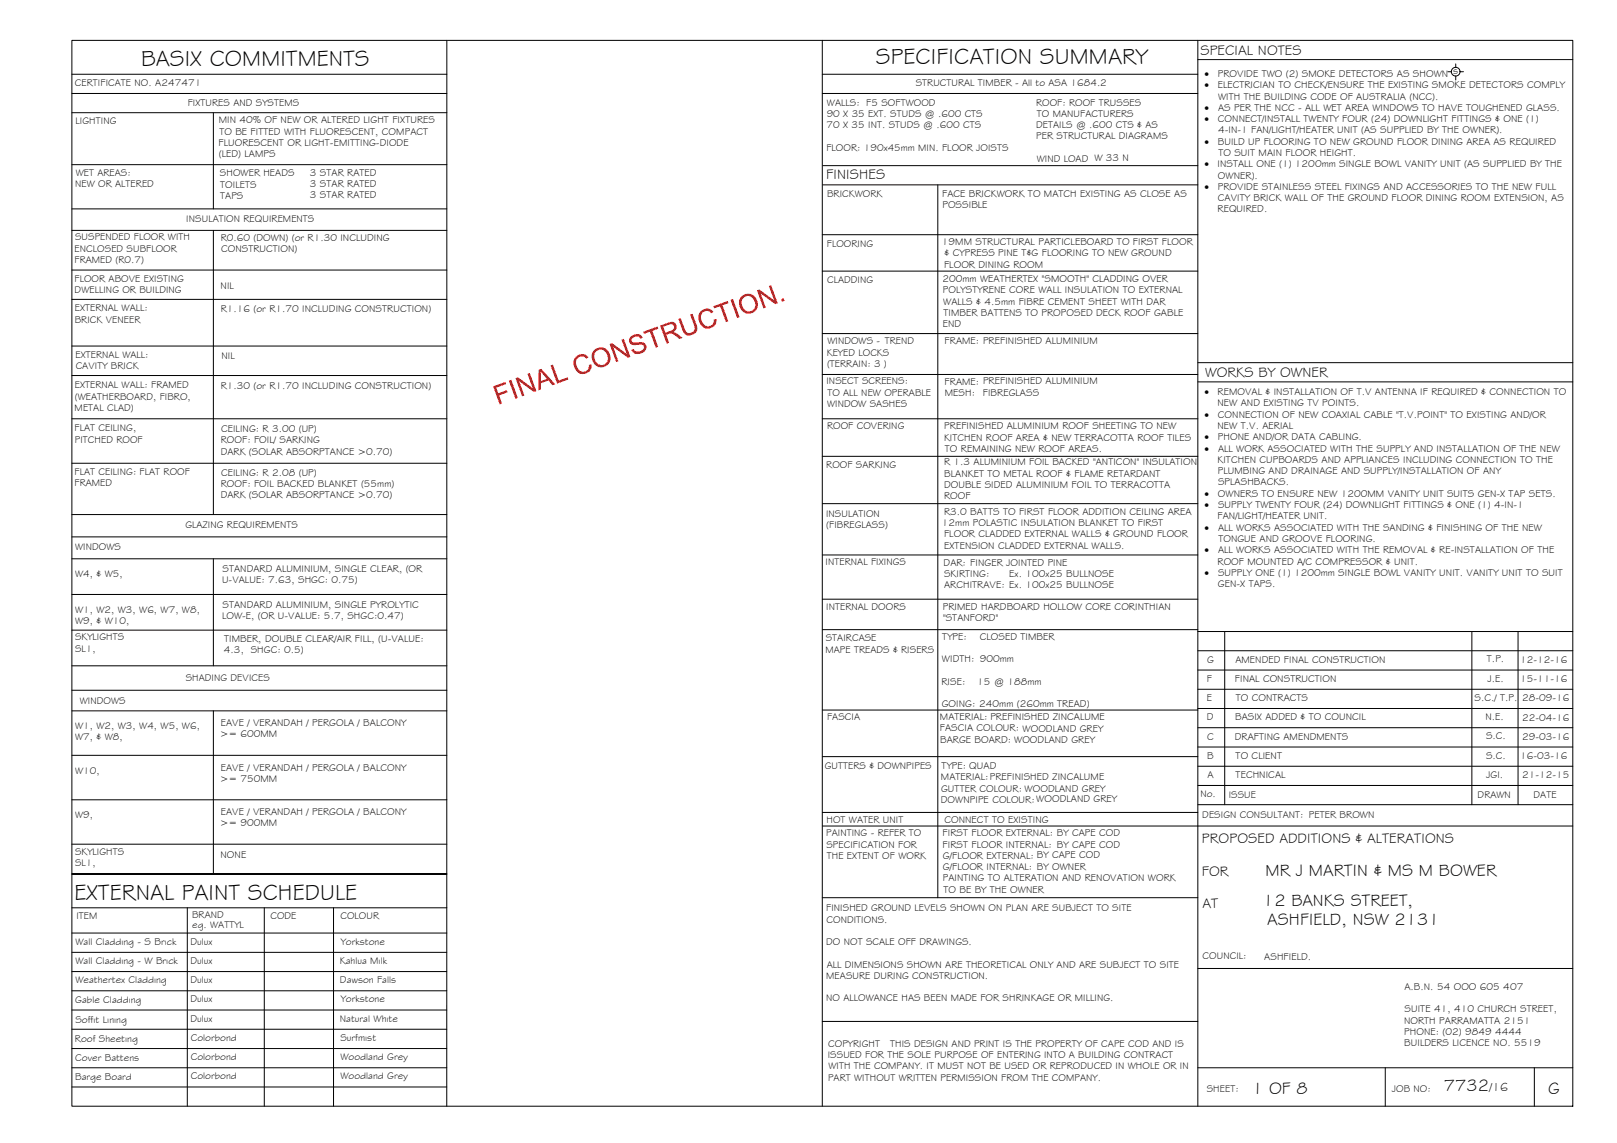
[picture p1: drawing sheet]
<svg xmlns="http://www.w3.org/2000/svg" width="420mm" height="297mm" viewBox="0 0 420 297" stroke-linecap="round" stroke-linejoin="round" font-family="sans-serif">
<defs><g id="words">
<g font-size="5.9">
<text x="36.7" y="17.2">BASIX COMMITMENTS</text>
<text x="227.6" y="16.8">SPECIFICATION SUMMARY</text>
<text x="19.4" y="233.8">EXTERNAL PAINT SCHEDULE</text>
</g>
<g font-size="4.5">
<text x="328.8" y="227.7">MR J MARTIN &amp; MS M BOWER</text>
<text x="328.2" y="235.4">12 BANKS STREET,</text>
<text x="329.3" y="240.4">ASHFIELD, NSW 2131</text>
<text x="325.3" y="284.2">1 OF 8</text>
<text x="375.2" y="283.4">7732</text>
<text x="402.3" y="284.2">G</text>
</g>
<g font-size="3.7">
<text x="311.9" y="14.3">SPECIAL NOTES</text>
<text x="214.7" y="46.6">FINISHES</text>
<text x="313.1" y="98.1">WORKS BY OWNER</text>
<text x="312.3" y="219.2">PROPOSED ADDITIONS &amp; ALTERATIONS</text>
<text x="312.3" y="227.5">FOR</text>
<text x="312.4" y="235.9">AT</text>
</g>
<text font-size="3.2" x="387" y="283.4">/16</text>
<g font-size="2.6">
<text x="19.5" y="22.5">CERTIFICATE NO. A247471</text>
<text x="237.9" y="22.4">STRUCTURAL TIMBER - All to ASA 1684.2</text>
<text x="313" y="20">·</text>
<text x="313" y="22.9">·</text>
<text x="316.4" y="22.9">ELECTRICIAN TO CHECK/ENSURE THE EXISTING SMOKE DETECTORS COMPLY</text>
<text x="316.4" y="20">PROVIDE TWO (2) SMOKE DETECTORS AS SHOWN</text>
<text x="377.6" y="19.2">s</text>
<text x="48.8" y="27.5">FIXTURES AND SYSTEMS</text>
<text x="214.9" y="27.4">WALLS: F5 SOFTWOOD</text>
<text x="269.2" y="27.4">ROOF: ROOF TRUSSES</text>
<text x="313" y="28.8">·</text>
<text x="316.5" y="28.8">AS PER THE NCC - ALL WET AREA WINDOWS TO HAVE TOUGHENED GLASS.</text>
<text x="316.5" y="25.9">WITH THE BUILDING CODE OF AUSTRALIA (NCC).</text>
<text x="19.6" y="32.2">LIGHTING</text>
<text x="56.8" y="32">MIN 40% OF NEW OR ALTERED LIGHT FIXTURES</text>
<text x="57" y="35">TO BE FITTED WITH FLUORESCENT, COMPACT</text>
<text x="214.8" y="33.3">70 X 35 INT. STUDS @ .600 CTS</text>
<text x="214.8" y="30.4">90 X 35 EXT. STUDS @ .600 CTS</text>
<text x="269.2" y="33.3">DETAILS @ .600 CTS &amp; AS</text>
<text x="269.4" y="30.4">TO MANUFACTURERS</text>
<text x="313" y="31.7">·</text>
<text x="316.5" y="31.7">CONNECT/INSTALL TWENTY FOUR (24) DOWNLIGHT FITTINGS &amp; ONE (1)</text>
<text x="316.5" y="34.7">4-IN-1 FAN/LIGHT/HEATER UNIT (AS SUPPLIED BY THE OWNER).</text>
<text x="56.8" y="37.9">FLUORESCENT OR LIGHT-EMITTING-DIODE</text>
<text x="56.9" y="40.8">(LED) LAMPS</text>
<text x="214.7" y="39.2">FLOOR: 190x45mm MIN. FLOOR JOISTS</text>
<text x="269.3" y="36.3">PER STRUCTURAL DIAGRAMS</text>
<text x="313" y="37.6">·</text>
<text x="316.4" y="37.6">BUILD UP FLOORING TO NEW GROUND FLOOR DINING AREA AS REQUIRED</text>
<text x="316.6" y="40.5">TO SUIT MAIN FLOOR HEIGHT.</text>
<text x="19.7" y="45.8">WET AREAS:</text>
<text x="57.2" y="45.8">SHOWER HEADS</text>
<text x="80.5" y="45.6">3 STAR RATED</text>
<text x="269.4" y="42.1">WIND LOAD W 33 N</text>
<text x="313" y="43.5">·</text>
<text x="316.3" y="43.5">INSTALL ONE (1) 1200mm SINGLE BOWL VANITY UNIT (AS SUPPLIED BY THE</text>
<text x="316.5" y="46.4">OWNER).</text>
<text x="19.5" y="48.7">NEW OR ALTERED</text>
<text x="57.2" y="48.7">TOILETS</text>
<text x="57.2" y="51.7">TAPS</text>
<text x="80.5" y="48.6">3 STAR RATED</text>
<text x="80.5" y="51.5">3 STAR RATED</text>
<text x="214.9" y="51.2">BRICKWORK</text>
<text x="244.8" y="51.1">FACE BRICKWORK TO MATCH EXISTING AS CLOSE AS</text>
<text x="313" y="49.3">·</text>
<text x="316.4" y="49.3">PROVIDE STAINLESS STEEL FIXINGS AND ACCESSORIES TO THE NEW FULL</text>
<text x="316.5" y="52.3">CAVITY BRICK WALL OF THE GROUND FLOOR DINING ROOM EXTENSION, AS</text>
<text x="48.4" y="57.8">INSULATION REQUIREMENTS</text>
<text x="244.9" y="54.1">POSSIBLE</text>
<text x="316.4" y="55.2">REQUIRED.</text>
<text x="19.4" y="65.4">ENCLOSED SUBFLOOR</text>
<text x="19.5" y="62.5">SUSPENDED FLOOR WITH</text>
<text x="57.3" y="62.7">R0.60 (DOWN) (or R1.30 INCLUDING</text>
<text x="57.4" y="65.6">CONSTRUCTION)</text>
<text x="214.8" y="64.2">FLOORING</text>
<text x="244.8" y="63.7">19MM STRUCTURAL PARTICLEBOARD TO FIRST FLOOR</text>
<text x="19.4" y="68.3">FRAMED (R0.7)</text>
<text x="245.3" y="69.5">FLOOR DINING ROOM</text>
<text x="245.4" y="66.6">&amp; CYPRESS PINE T&amp;G FLOORING TO NEW GROUND</text>
<text x="19.4" y="73.2">FLOOR ABOVE EXISTING</text>
<text x="19.4" y="76.2">DWELLING OR BUILDING</text>
<text x="57.3" y="75">NIL</text>
<text x="214.9" y="73.7">CLADDING</text>
<text x="244.9" y="73.3">200mm WEATHERTEX &quot;SMOOTH&quot; CLADDING OVER</text>
<text x="245" y="76.3">POLYSTYRENE CORE WALL INSULATION TO EXTERNAL</text>
<text x="19.4" y="80.9">EXTERNAL WALL:</text>
<text x="19.4" y="83.8">BRICK VENEER</text>
<text x="57.3" y="81.1">R1.16 (or R1.70 INCLUDING CONSTRUCTION)</text>
<text x="245.1" y="79.2">WALLS &amp; 4.5mm FIBRE CEMENT SHEET WITH DAR</text>
<text x="245.2" y="82.1">TIMBER BATTENS TO PROPOSED DECK ROOF GABLE</text>
<text x="215" y="89.5">WINDOWS - TREND</text>
<text x="245" y="85">END</text>
<text x="245.5" y="89.5">FRAME: PREFINISHED ALUMINIUM</text>
<text x="19.6" y="93">EXTERNAL WALL:</text>
<text x="19.7" y="96">CAVITY BRICK</text>
<text x="57.5" y="93.3">NIL</text>
<text x="214.8" y="92.4">KEYED LOCKS</text>
<text x="214.9" y="95.3">(TERRAIN: 3 )</text>
<text x="19.4" y="100.9">EXTERNAL WALL: FRAMED</text>
<text x="57.3" y="101.1">R1.30 (or R1.70 INCLUDING CONSTRUCTION)</text>
<text x="214.7" y="99.9">INSECT SCREENS:</text>
<text x="245.5" y="100.1">FRAME: PREFINISHED ALUMINIUM</text>
<text x="19.4" y="106.8">METAL CLAD)</text>
<text x="19.4" y="103.9">(WEATHERBOARD, FIBRO,</text>
<text x="214.9" y="105.8">WINDOW SASHES</text>
<text x="215" y="102.8">TO ALL NEW OPERABLE</text>
<text x="245.5" y="103">MESH:</text>
<text x="255.4" y="102.9">FIBREGLASS</text>
<text x="313" y="102.7">·</text>
<text x="316.4" y="102.7">REMOVAL &amp; INSTALLATION OF T.V ANTENNA IF REQUIRED &amp; CONNECTION TO</text>
<text x="316.4" y="105.6">NEW AND EXISTING TV POINTS.</text>
<text x="19.4" y="112.1">FLAT CEILING,</text>
<text x="57.4" y="112.3">CEILING: R 3.00 (UP)</text>
<text x="214.9" y="111.6">ROOF COVERING</text>
<text x="245.3" y="111.6">PREFINISHED ALUMINIUM ROOF SHEETING TO NEW</text>
<text x="313" y="108.6">·</text>
<text x="316.4" y="111.5">NEW T.V. AERIAL</text>
<text x="316.5" y="108.6">CONNECTION OF NEW COAXIAL CABLE &quot;T.V.POINT&quot; TO EXISTING AND/OR</text>
<text x="19.4" y="115">PITCHED ROOF</text>
<text x="57.3" y="115.2">ROOF: FOIL/ SARKING</text>
<text x="57.3" y="118.2">DARK (SOLAR ABSORPTANCE &gt;0.70)</text>
<text x="245.3" y="114.5">KITCHEN ROOF AREA &amp; NEW TERRACOTTA ROOF TILES</text>
<text x="245.5" y="117.4">TO REMAINING NEW ROOF AREAS.</text>
<text x="313" y="114.4">·</text>
<text x="313" y="117.4">·</text>
<text x="316.4" y="114.4">PHONE AND/OR DATA CABLING.</text>
<text x="316.5" y="117.4">ALL WORK ASSOCIATED WITH THE SUPPLY AND INSTALLATION OF THE NEW</text>
<text x="19.4" y="123.5">FLAT CEILING: FLAT ROOF</text>
<text x="57.4" y="123.7">CEILING: R 2.08 (UP)</text>
<text x="214.7" y="121.6">ROOF SARKING</text>
<text x="245.3" y="120.9">R 1.3 ALUMINIUM FOIL BACKED &quot;ANTICON&quot; INSULATION</text>
<text x="245.4" y="123.8">BLANKET TO METAL ROOF &amp; FLAME RETARDANT</text>
<text x="316.4" y="120.3">KITCHEN CUPBOARDS AND APPLIANCES INCLUDING CONNECTION TO THE</text>
<text x="316.4" y="123.2">PLUMBING AND DRAINAGE AND SUPPLY/INSTALLATION OF ANY</text>
<text x="19.4" y="126.4">FRAMED</text>
<text x="57.3" y="126.6">ROOF: FOIL BACKED BLANKET (55mm)</text>
<text x="57.3" y="129.5">DARK (SOLAR ABSORPTANCE &gt;0.70)</text>
<text x="245.3" y="126.8">DOUBLE SIDED ALUMINIUM FOIL TO TERRACOTTA</text>
<text x="245.3" y="129.7">ROOF</text>
<text x="313" y="129.1">·</text>
<text x="316.5" y="129.1">OWNERS TO ENSURE NEW 1200MM VANITY UNIT SUITS GEN-X TAP SETS.</text>
<text x="316.5" y="126.2">SPLASHBACKS.</text>
<text x="48.2" y="137.2">GLAZING REQUIREMENTS</text>
<text x="214.6" y="134.4">INSULATION</text>
<text x="214.7" y="137.3">(FIBREGLASS)</text>
<text x="244.8" y="136.7">12mm POLASTIC INSULATION BLANKET TO FIRST</text>
<text x="245.3" y="133.7">R3.0 BATTS TO FIRST FLOOR ADDITION CEILING AREA</text>
<text x="313" y="132.1">·</text>
<text x="313" y="137.9">·</text>
<text x="316.4" y="135">FAN/LIGHT/HEATER UNIT.</text>
<text x="316.5" y="132.1">SUPPLY TWENTY FOUR (24) DOWNLIGHT FITTINGS &amp; ONE (1) 4-IN-1</text>
<text x="316.5" y="137.9">ALL WORKS ASSOCIATED WITH THE SANDING &amp; FINISHING OF THE NEW</text>
<text x="19.5" y="143.1">WINDOWS</text>
<text x="245.3" y="139.6">FLOOR CLADDED EXTERNAL WALLS &amp; GROUND FLOOR</text>
<text x="245.3" y="142.6">EXTENSION CLADDED EXTERNAL WALLS.</text>
<text x="313" y="143.8">·</text>
<text x="316.5" y="143.8">ALL WORKS ASSOCIATED WITH THE REMOVAL &amp; RE-INSTALLATION OF THE</text>
<text x="316.6" y="140.8">TONGUE AND GROOVE FLOORING.</text>
<text x="19.5" y="150">W4, &amp; W5,</text>
<text x="57.8" y="148.6">STANDARD ALUMINIUM, SINGLE CLEAR, (OR</text>
<text x="214.5" y="146.8">INTERNAL FIXINGS</text>
<text x="245.2" y="147">DAR: FINGER JOINTED PINE</text>
<text x="245.3" y="150">SKIRTING:</text>
<text x="262.3" y="150">Ex. 100x25 BULLNOSE</text>
<text x="313" y="149.7">·</text>
<text x="316.4" y="146.7">ROOF MOUNTED A/C COMPRESSOR &amp; UNIT.</text>
<text x="316.5" y="149.7">SUPPLY ONE (1) 1200mm SINGLE BOWL VANITY UNIT. VANITY UNIT TO SUIT</text>
<text x="57.7" y="151.6">U-VALUE: 7.63, SHGC: 0.75)</text>
<text x="245.3" y="152.9">ARCHITRAVE: Ex. 100x25 BULLNOSE</text>
<text x="316.5" y="152.6">GEN-X TAPS.</text>
<text x="19.5" y="159.2">W1, W2, W3, W6, W7, W8,</text>
<text x="57.7" y="160.9">LOW-E, (OR U-VALUE: 5.7, SHGC:0.47)</text>
<text x="57.8" y="157.9">STANDARD ALUMINIUM, SINGLE PYROLYTIC</text>
<text x="214.7" y="158.5">INTERNAL DOORS</text>
<text x="245" y="158.5">PRIMED HARDBOARD HOLLOW CORE CORINTHIAN</text>
<text x="245" y="161.5">&quot;STANFORD&quot;</text>
<text x="19.5" y="166.4">SKYLIGHTS</text>
<text x="19.5" y="162.2">W9, &amp; W10,</text>
<text x="58.3" y="166.8">TIMBER, DOUBLE CLEAR/AIR FILL, (U-VALUE:</text>
<text x="214.6" y="166.7">STAIRCASE</text>
<text x="244.8" y="166.2">TYPE:</text>
<text x="254.6" y="166.3">CLOSED TIMBER</text>
<text x="19.5" y="169.4">SL1,</text>
<text x="58.2" y="169.7">4.3, SHGC: 0.5)</text>
<text x="214.5" y="169.6">MAPE TREADS &amp; RISERS</text>
<text x="244.8" y="172.1">WIDTH: 900mm</text>
<text x="313.7" y="172.2">G</text>
<text x="321" y="172.2">AMENDED FINAL CONSTRUCTION</text>
<text x="386.4" y="172.1">T.P.</text>
<text x="395" y="172.3">12-12-16</text>
<text x="48.3" y="176.9">SHADING DEVICES</text>
<text x="244.6" y="177.9">RISE:</text>
<text x="253.9" y="177.9">15 @ 188mm</text>
<text x="313.6" y="177.2">F</text>
<text x="320.9" y="177.2">FINAL CONSTRUCTION</text>
<text x="386.5" y="177.1">J.E.</text>
<text x="395" y="177.3">15-11-16</text>
<text x="20.7" y="182.9">WINDOWS</text>
<text x="244.7" y="183.8">GOING: 240mm (260mm TREAD)</text>
<text x="313.6" y="182.2">E</text>
<text x="321.1" y="182.2">TO CONTRACTS</text>
<text x="383.1" y="182.2">S.C./ T.P.</text>
<text x="395.5" y="182.3">28-09-16</text>
<text x="19.5" y="189.5">W1, W2, W3, W4, W5, W6,</text>
<text x="57.2" y="191.6">&gt;= 600MM</text>
<text x="57.3" y="188.7">EAVE / VERANDAH / PERGOLA / BALCONY</text>
<text x="214.9" y="187.1">FASCIA</text>
<text x="244.2" y="187.1">MATERIAL: PREFINISHED ZINCALUME</text>
<text x="244.2" y="190.1">FASCIA COLOUR: WOODLAND GREY</text>
<text x="313.6" y="187.2">D</text>
<text x="320.9" y="187.2">BASIX ADDED &amp; TO COUNCIL</text>
<text x="386" y="187.1">N.E.</text>
<text x="395.5" y="187.3">22-04-16</text>
<text x="19.5" y="192.4">W7, &amp; W8,</text>
<text x="244.3" y="193">BARGE BOARD: WOODLAND GREY</text>
<text x="313.7" y="197.2">B</text>
<text x="313.7" y="192.2">C</text>
<text x="320.9" y="192.2">DRAFTING AMENDMENTS</text>
<text x="321.1" y="197.2">TO CLIENT</text>
<text x="386.1" y="197.2">S.C.</text>
<text x="386.1" y="192.1">S.C.</text>
<text x="395" y="197.3">16-03-16</text>
<text x="395.5" y="192.3">29-03-16</text>
<text x="19.5" y="201.1">W10,</text>
<text x="57.2" y="203.2">&gt;= 750MM</text>
<text x="57.3" y="200.3">EAVE / VERANDAH / PERGOLA / BALCONY</text>
<text x="214.3" y="199.7">GUTTERS &amp; DOWNPIPES</text>
<text x="244.5" y="202.8">MATERIAL:PREFINISHED ZINCALUME</text>
<text x="244.7" y="199.9">TYPE: QUAD</text>
<text x="313.7" y="202.2">A</text>
<text x="321.1" y="202.2">TECHNICAL</text>
<text x="386.2" y="202.2">JGI.</text>
<text x="395.5" y="202.3">21-12-15</text>
<text x="244.5" y="208.7">DOWNPIPE COLOUR:WOODLAND GREY</text>
<text x="244.5" y="205.7">GUTTER COLOUR: WOODLAND GREY</text>
<text x="311.9" y="207.1">No.</text>
<text x="319.3" y="207.3">ISSUE</text>
<text x="383.9" y="207.5">DRAWN</text>
<text x="398.5" y="207.4">DATE</text>
<text x="19.5" y="212.6">W9,</text>
<text x="57.2" y="214.7">&gt;= 900MM</text>
<text x="57.3" y="211.8">EAVE / VERANDAH / PERGOLA / BALCONY</text>
<text x="214.8" y="213.8">HOT WATER UNIT</text>
<text x="245.4" y="214">CONNECT TO EXISTING</text>
<text x="312.4" y="212.6">DESIGN CONSULTANT: PETER BROWN</text>
<text x="214.7" y="217.3">PAINTING - REFER TO</text>
<text x="214.7" y="220.3">SPECIFICATION FOR</text>
<text x="244.9" y="217.3">FIRST FLOOR EXTERNAL: BY CAPE COD</text>
<text x="244.9" y="220.3">FIRST FLOOR INTERNAL: BY CAPE COD</text>
<text x="19.5" y="222.1">SKYLIGHTS</text>
<text x="19.5" y="225.1">SL1,</text>
<text x="57.3" y="223">NONE</text>
<text x="214.8" y="223.2">THE EXTENT OF WORK</text>
<text x="245" y="223.2">G/FLOOR EXTERNAL: BY CAPE COD</text>
<text x="245" y="226.1">G/FLOOR INTERNAL: BY OWNER</text>
<text x="245" y="229.1">PAINTING TO ALTERATION AND RENOVATION WORK</text>
<text x="245.1" y="232">TO BE BY THE OWNER</text>
<text x="19.8" y="238.9">ITEM</text>
<text x="49.9" y="238.6">BRAND</text>
<text x="70.3" y="238.9">CODE</text>
<text x="88.5" y="238.8">COLOUR</text>
<text x="214.7" y="236.8">FINISHED GROUND LEVELS SHOWN ON PLAN ARE SUBJECT TO SITE</text>
<text x="214.8" y="239.7">CONDITIONS.</text>
<text x="19.6" y="245.5">Wall Cladding - S Brick</text>
<text x="49.5" y="245.5">Dulux</text>
<text x="50" y="241.1">eg. WATTYL</text>
<text x="88.5" y="245.5">Yorkstone</text>
<text x="214.7" y="245.6">DO NOT SCALE OFF DRAWINGS.</text>
<text x="19.6" y="250.5">Wall Cladding - W Brick</text>
<text x="49.5" y="250.5">Dulux</text>
<text x="88.3" y="250.5">Kahlua Milk</text>
<text x="214.8" y="251.5">ALL DIMENSIONS SHOWN ARE THEORETICAL ONLY AND ARE SUBJECT TO SITE</text>
<text x="312.5" y="249.3">COUNCIL:</text>
<text x="328.5" y="249.4">ASHFIELD.</text>
<text x="19.6" y="255.5">Weathertex Cladding</text>
<text x="49.5" y="255.5">Dulux</text>
<text x="88.3" y="255.5">Dawson Falls</text>
<text x="214.7" y="254.4">MEASURE DURING CONSTRUCTION.</text>
<text x="364.9" y="257.3">A.B.N. 54 OOO 605 407</text>
<text x="19.6" y="260.6">Gable Cladding</text>
<text x="49.5" y="260.5">Dulux</text>
<text x="88.5" y="260.5">Yorkstone</text>
<text x="214.7" y="260.3">NO ALLOWANCE HAS BEEN MADE FOR SHRINKAGE OR MILLING.</text>
<text x="364.9" y="263.1">SUITE 41, 410 CHURCH STREET,</text>
<text x="19.6" y="265.7">Soffit Lining</text>
<text x="49.5" y="265.5">Dulux</text>
<text x="88.3" y="265.5">Natural White</text>
<text x="364.8" y="266">NORTH PARRAMATTA 2151</text>
<text x="364.9" y="269">PHONE: (02) 9849 4444</text>
<text x="19.5" y="270.7">Roof Sheeting</text>
<text x="19.6" y="275.7">Cover Battens</text>
<text x="49.6" y="270.5">Colorbond</text>
<text x="49.6" y="275.5">Colorbond</text>
<text x="88.4" y="270.5">Surfmist</text>
<text x="88.5" y="275.5">Woodland Grey</text>
<text x="215.1" y="274.9">ISSUED FOR THE SOLE PURPOSE OF ENTERING INTO A BUILDING CONTRACT</text>
<text x="215.2" y="272">COPYRIGHT</text>
<text x="231.3" y="272">THIS DESIGN AND PRINT IS THE PROPERTY OF CAPE COD AND IS</text>
<text x="364.9" y="271.9">BUILDERS LICENCE NO. 5519</text>
<text x="19.5" y="280.7">Barge Board</text>
<text x="49.6" y="280.5">Colorbond</text>
<text x="88.5" y="280.5">Woodland Grey</text>
<text x="215.2" y="280.8">PART WITHOUT WRITTEN PERMISSION FROM THE COMPANY.</text>
<text x="215.3" y="277.9">WITH THE COMPANY. IT MUST NOT BE USED OR REPRODUCED IN WHOLE OR IN</text>
<text x="313.6" y="283.8">SHEET:</text>
<text x="361.7" y="283.9">JOB NO:</text>
</g>
</g></defs>
<!-- layer: BORDER -->
<g fill="none" stroke="#000" stroke-width=".26">
<path d="M18.7 10.5h390v277h-390zM116.1 10.5v277M213.7 19.3h97.5M213.7 10.5v277M311.2 15.5h97.5M311.2 10.5v277M213.7 24.3h97.5M213.8 48h97.4M213.8 43h97.4M243.7 48v185.3M213.7 70.5h97.5M213.7 61h97.5"/>
<path d="M213.7 97.3h97.5M213.7 86.7h97.5M311.2 94.2h97.5M311.2 99.2h97.5M213.7 118.6h97.5M213.7 108.8h97.5M213.7 130.9h97.5M213.7 155.7h97.5M213.7 144.2h97.5M213.7 163.6h97.5M311.2 179.1h97.5M311.2 174.1h97.5"/>
<path d="M311.2 169.1h97.5M311.2 164.1h97.5M318.2 164.1v45M382.4 164.1v45M394.4 164.1v45M213.7 196.6h97.5M213.7 184.5h97.5M311.2 199.1h97.5M311.2 194.1h97.5M311.2 189.1h97.5M311.2 184.1h97.5M213.7 211.1h97.5"/>
<path d="M213.7 214.7h195M311.2 204.1h97.5M311.2 209.1h97.5M18.7 235.9h97.4M48.7 235.9v51.6M68.7 235.9v51.6M86.7 235.9v51.6M116.1 227.1h-97.4h97.4M213.7 233.3h97.5M18.7 242.5h97.4M18.7 247.5h97.4M18.7 252.5h97.4"/>
<path d="M18.7 257.5h97.4M311.2 251.7h97.5M18.7 277.5h97.4M18.7 262.5h97.4M18.7 267.5h97.4M18.7 272.5h97.4M213.7 265.4h97.5M311.2 277.5h97.5M359.9 277.5v10M398.7 277.5v10M18.7 282.5h97.4"/>
</g>
<!-- layer: BASIX -->
<g fill="none" stroke="#000" stroke-width=".26">
<path d="M18.7 19.3h97.4M18.7 24.3h97.4M18.7 29.3h97.4M55.4 29.3v25M18.7 42.8h97.4M18.7 54.3h97.4M18.7 59.9h97.4M55.4 59.9v73.8M18.7 70.2h97.4M18.7 77.8h97.4M18.7 89.9h97.4M18.7 97.6h97.4"/>
<path d="M18.7 108.8h97.4M18.7 139.5h97.4M18.7 133.7h97.4M18.7 120.4h97.4M18.7 154.5h97.4M18.7 145.2h97.4M55.4 145.2v27.8M18.7 179.4h97.4M18.7 163.8h97.4M18.7 173h97.4M18.7 184.7h97.4M18.7 196.3h97.4"/>
<path d="M55.4 184.7v42.4M18.7 207.8h97.4M18.7 219.4h97.4"/>
</g>
<!-- layer: SERVICES -->
<g fill="none" stroke="#000" stroke-width=".26">
<path d="M376.2 18.6h.9M378.3 16.6v.9M378.3 19.8v1M379.4 18.6h.9"/>
<circle cx="378.2" cy="18.6" r="1.13"/>
</g>
<!-- layer: Stamp - Final Construction -->
<g fill="#f00">
<path d="M128.1 100.4l3.2-1.1 .2 .5-2.5 .9 .5 1.5 2.2-.8 .2 .6-2.2 .8 .8 2.1-.7 .2z"/>
<path d="M132.2 98.9l.6-.2 1.7 4.7-.6 .2z"/>
<path d="M133.9 98.3l.7-.2 3.8 2.8-1.3-3.7 .6-.3 1.7 4.7-.7 .3-3.8-2.8 1.4 3.7-.6 .2z"/>
<path d="M143.1 95l.6-.2 1.5 4.1 2.3-.8 .2 .5-2.9 1.1z"/>
<path d="M149.6 92.8l.9-.6 .8-.2 .9 .2 .6 .5 .1 .2-.6 .3-.8-.6-.9 .1-.7 .6-.2 .9 .5 1.7 .6 .5 .6 .2 1.1-.3 .5-.8v-.7l.7-.1-.2 1.2-.5 .8-.9 .4-.8 .1-.8-.2-.6-.5-.6-.9-.3-1.1 .1-1z"/>
<path d="M158.4 89.4l.6-.2 3.8 2.8-1.3-3.7 .6-.3 1.7 4.7-.6 .3-3.9-2.8 1.4 3.7-.6 .2z"/>
<path d="M163.8 87.6l.5-.4 .9-.3h.7l.7 .3 .4 .6-.6 .2-.4-.4-.7-.1-1 .4-.2 .6 .5 .5 2.2-.1 .7 .3 .5 .9-.4 1.1-.8 .6-1 .2-.7-.1-.6-.3-.4-.7 .5-.2 .5 .5 1 .1 1-.5 .2-.7-.4-.5-2.2 .1-.8-.2-.4-.9z"/>
<path d="M167.1 86.2l3.8-1.3 .2 .5-1.6 .6 1.5 4.1-.6 .3-1.5-4.2-1.6 .6z"/>
<path d="M176.3 82.9l.6-.2 1.4 3.5 .6 .4 .7-.1 .7-.4 .2-.6-1.2-3.7 .6-.3 1.3 3.5v.8l-.3 .5-.6 .5-.9 .3-.8 .1-.5-.3-.7-.9z"/>
<path d="M182 81l.7-.6 1.1-.2 .8 .2 .6 .5 .2 .1-.6 .4-.9-.6-1 .2-.6 .6-.2 1 .7 1.7 1.1 .5 1.2-.4 .3-.6v-.8l.7-.1-.1 1.2-.6 .8-.9 .4-.8 .1-.7-.2-.7-.5-.6-1-.3-1 .2-1z"/>
<path d="M185.4 79.6l3.7-1.4 .2 .6-1.6 .5 1.5 4.2-.6 .2-1.5-4.1-1.5 .5z"/>
<path d="M189.8 77.9l.7-.2 1.7 4.7-.7 .2z"/>
<path d="M196.7 75.5l.6-.3 3.8 2.8-1.3-3.7 .6-.2 1.7 4.7-.6 .3-3.9-2.8 1.4 3.6-.6 .3z"/>
<path d="M203 77.8l.6-.3 .2 .7-.6 .2z"/>
<path d="M140 96.1l.6-.2 3.7 4-.7 .2-1.1-1.2-2 .7v1.6l-.6 .3zM140.5 96.5v2.5l1.6-.5z"/>
<path d="M154.3 91.1l.8-.6 .9-.2 1 .1 .8 .6 .6 .9 .2 1-.2 1.2-.5 .7-.8 .5-1.1 .2-1.4-.7-.6-.9-.3-1 .1-.9zM154.9 91.3l-.4 .5-.1 .9 .5 1.5 1.1 .7 .6-.1 .8-.3 .4-.7 .2-.8-.7-1.5-1-.6h-.7z"/>
<path d="M171.5 84.6l2.8-1 .8 .2 .6 .5 .1 .8-.3 .7-.6 .5 .8 .2 1.7 1.3-.8 .3-2.2-1.5-1.3 .4 .7 2.1-.6 .2zM172.3 84.9l.6 1.6 1.9-.8 .4-.6-.1-.5-.6-.3z"/>
<path d="M192.5 77.2l.7-.5 1-.4 .7 .1 1 .4 .6 .9 .4 1.1v.9l-.6 1-.7 .6-1.1 .2-.8-.1-.8-.5-.6-.9-.3-1 .1-.9zM193.2 77.3l-.5 1 .1 .8 .4 1.1 .4 .4 .8 .3 .7-.1 .6-.3 .5-1v-.8l-.5-1-.5-.5-.7-.3z"/>
</g>
<use href="#words"/>
</svg>
